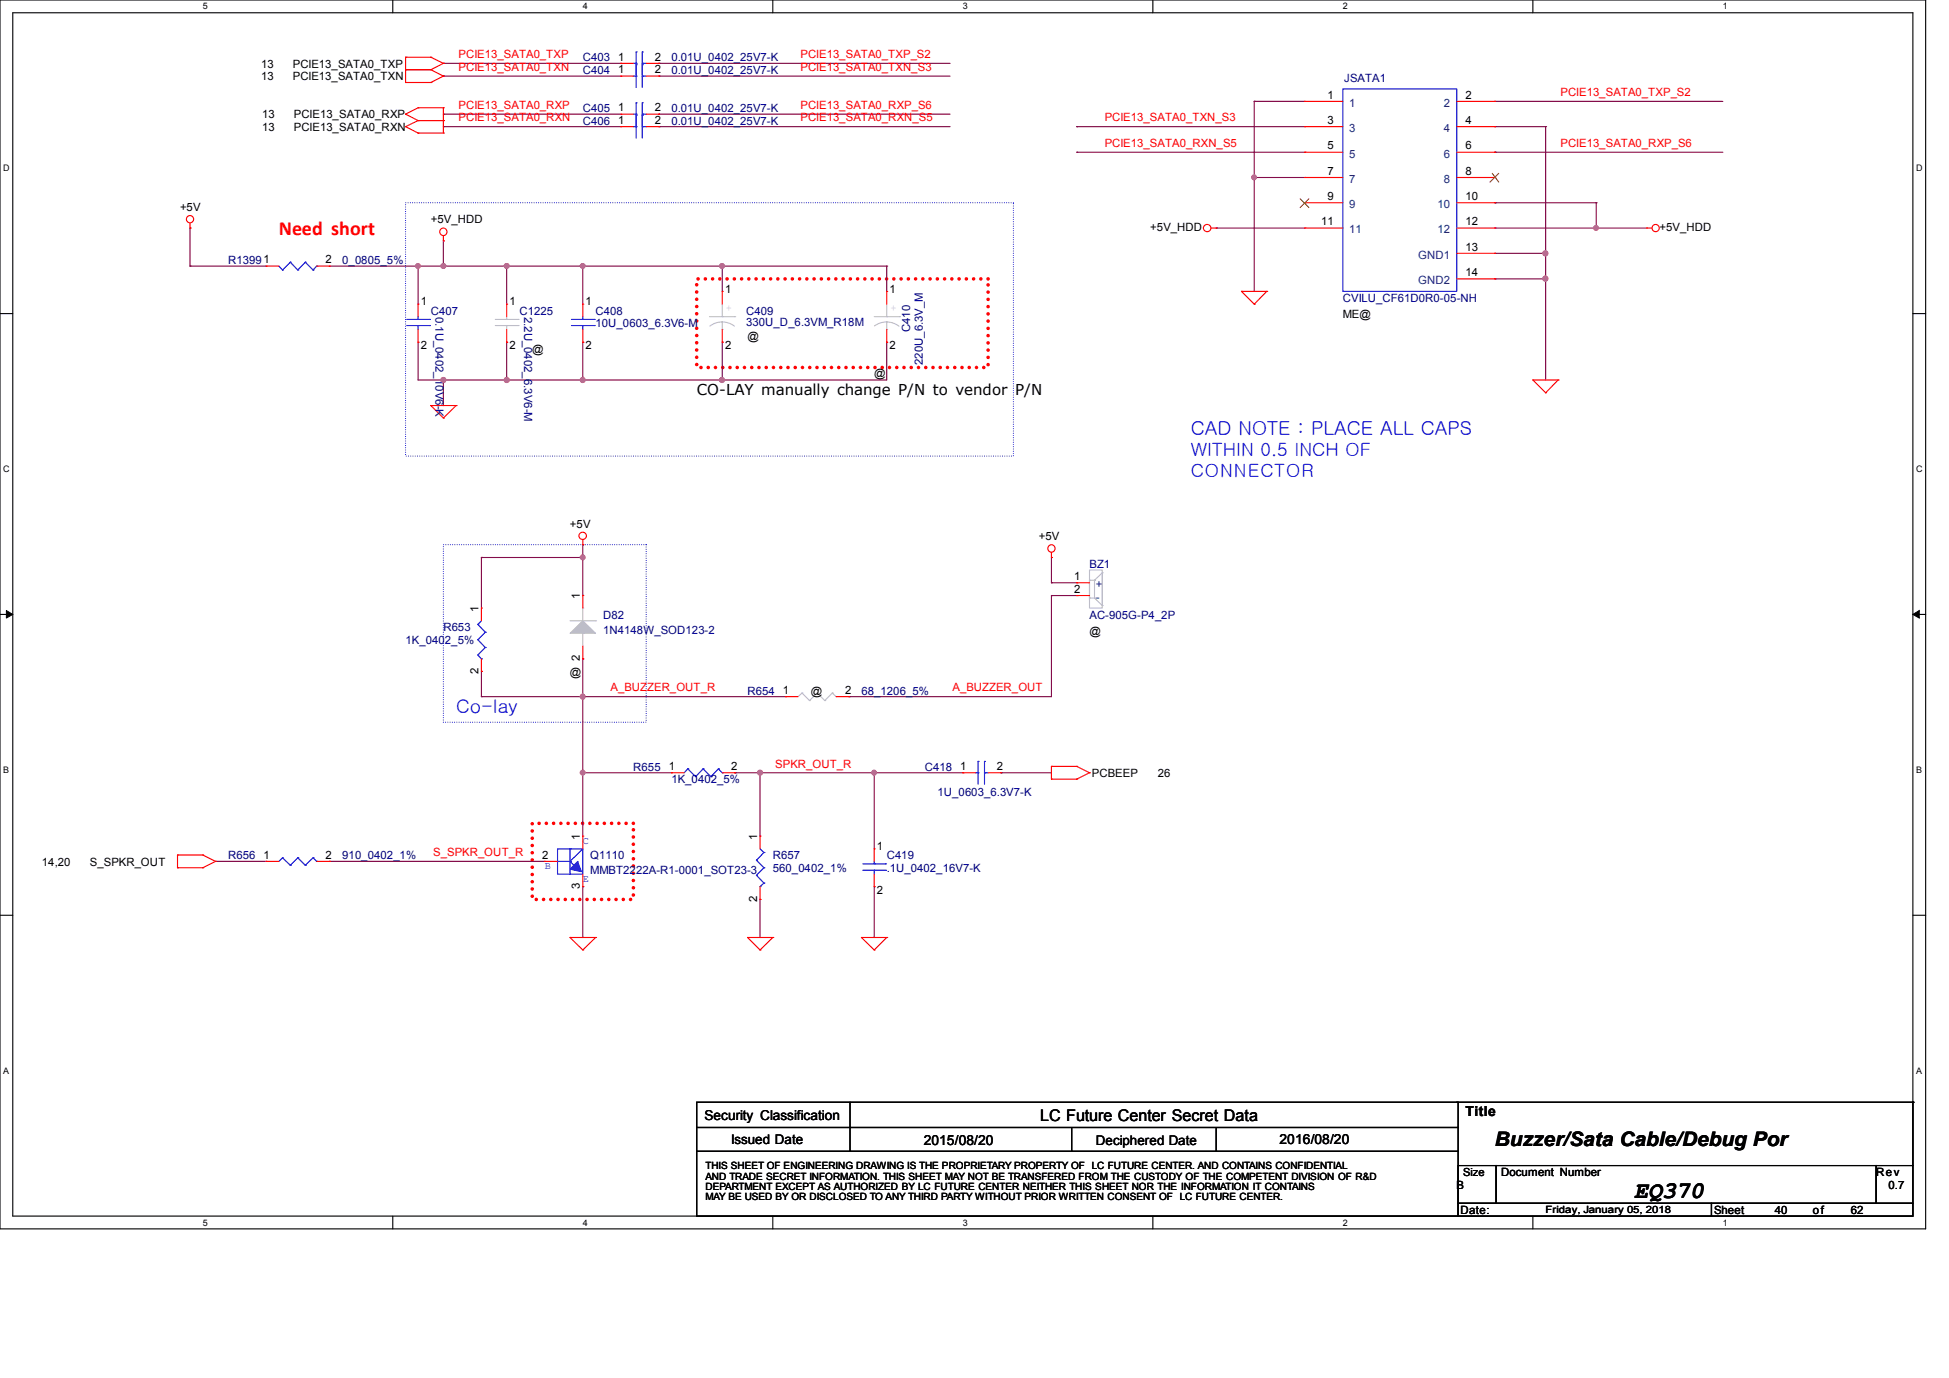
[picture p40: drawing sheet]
<svg xmlns="http://www.w3.org/2000/svg" width="297mm" height="210mm" viewBox="0 0 297 210" stroke-linecap="round" stroke-linejoin="round" font-family="sans-serif">
<defs><g id="words">
<text font-size="3.6" x="249" y="182.5">EQ370</text>
<text font-size="3" fill="#f00" x="42.5" y="35.8">Need short</text>
<text font-size="3" fill="#00f" x="181.5" y="66.3">CAD NOTE : PLACE ALL CAPS</text>
<text font-size="3" x="227.8" y="174.6">Buzzer/Sata Cable/Debug Por</text>
<text font-size="2.9" fill="#00f" x="69.5" y="108.6">Co-lay</text>
<g font-size="2.8" fill="#00f">
<text x="181.5" y="69.5">WITHIN 0.5 INCH OF</text>
<text x="181.5" y="72.7">CONNECTOR</text>
</g>
<text font-size="2.5" x="158.5" y="170.8">LC Future Center Secret Data</text>
<text font-size="2.3" x="106.2" y="60.2">CO-LAY manually change P/N to vendor P/N</text>
<g font-size="2.1">
<text x="107.4" y="170.6">Security Classification</text>
<text x="223.3" y="170.1">Title</text>
<text x="140.8" y="174.5">2015/08/20</text>
<text x="195" y="174.3">2016/08/20</text>
</g>
<g font-size="2">
<text x="111.4" y="174.3">Issued Date</text>
<text x="167" y="174.5">Deciphered Date</text>
</g>
<g font-size="1.7">
<text x="39.8" y="10.3">13</text>
<text x="44.6" y="10.3">PCIE13_SATA0_TXP</text>
<text x="94.2" y="9.2">1</text>
<text x="94.2" y="11.2">1</text>
<text x="99.8" y="9.2">2</text>
<text x="99.8" y="11.2">2</text>
<text x="39.8" y="12.2">13</text>
<text x="44.6" y="12.2">PCIE13_SATA0_TXN</text>
<text x="94.2" y="17">1</text>
<text x="99.8" y="17">2</text>
<text x="202.3" y="15">1</text>
<text x="223.3" y="15">2</text>
<text x="40" y="18">13</text>
<text x="40" y="20">13</text>
<text x="44.8" y="18">PCIE13_SATA0_RXP</text>
<text x="44.8" y="20">PCIE13_SATA0_RXN</text>
<text x="94.2" y="18.9">1</text>
<text x="99.8" y="18.9">2</text>
<text x="202.3" y="18.9">3</text>
<text x="202.3" y="22.8">5</text>
<text x="223.3" y="18.9">4</text>
<text x="223.3" y="22.8">6</text>
<text x="202.3" y="26.6">7</text>
<text x="223.3" y="26.6">8</text>
<text x="27.4" y="32.1">+5V</text>
<text x="65.7" y="34">+5V_HDD</text>
<text x="175.3" y="35.2">+5V_HDD</text>
<text x="201.3" y="34.3">11</text>
<text x="202.3" y="30.5">9</text>
<text x="223.3" y="30.5">10</text>
<text x="223.3" y="34.3">12</text>
<text x="252.9" y="35.2">+5V_HDD</text>
<text x="49.6" y="40.1">2</text>
<text x="223.3" y="38.2">13</text>
<text x="64.1" y="46.5">1</text>
<text x="77.6" y="46.5">1</text>
<text x="89.2" y="46.5">1</text>
<text x="110.5" y="44.6">1</text>
<text x="135.5" y="44.6">1</text>
<text x="223.3" y="42.1">14</text>
<text x="64.1" y="53.2">2</text>
<text x="77.6" y="53.2">2</text>
<text x="81.1" y="53.8">@</text>
<text x="89.2" y="53.2">2</text>
<text x="110.5" y="53.2">2</text>
<text x="113.9" y="51.8">@</text>
<text x="135.5" y="53.2">2</text>
<text x="204.6" y="48.5">ME@</text>
<text x="133.2" y="57.4">@</text>
<text x="86.9" y="80.4">+5V</text>
<text x="158.3" y="82.3">+5V</text>
<text x="163.7" y="88.4">1</text>
<text x="72.9" y="93.3" transform="rotate(-90 72.9 93.3)">1</text>
<text x="88.4" y="91.3" transform="rotate(-90 88.4 91.3)">1</text>
<text x="163.7" y="90.3">2</text>
<text x="88.4" y="100.8" transform="rotate(-90 88.4 100.8)">2</text>
<text x="166" y="96.8">@</text>
<text x="72.9" y="102.7" transform="rotate(-90 72.9 102.7)">2</text>
<text x="86.9" y="103">@</text>
<text x="119.3" y="105.7">1</text>
<text x="123.6" y="105.9">@</text>
<text x="128.8" y="105.7">2</text>
<text x="101.9" y="117.3">1</text>
<text x="111.4" y="117.3">2</text>
<text x="146.3" y="117.3">1</text>
<text x="151.9" y="117.3">2</text>
<text x="166.4" y="118.4">PCBEEP</text>
<text x="176.4" y="118.4">26</text>
<text x="6.4" y="131.9">14,20</text>
<text x="13.7" y="131.9">S_SPKR_OUT</text>
<text x="40.2" y="130.9">1</text>
<text x="49.6" y="130.9">2</text>
<text x="82.6" y="130.9">2</text>
<text x="88.4" y="128" transform="rotate(-90 88.4 128)">1</text>
<text x="115.4" y="128" transform="rotate(-90 115.4 128)">1</text>
<text x="133.6" y="129.5">1</text>
<text x="88.4" y="135.6" transform="rotate(-90 88.4 135.6)">3</text>
<text x="115.4" y="137.5" transform="rotate(-90 115.4 137.5)">2</text>
<text x="133.6" y="136.2">2</text>
<text x="223" y="179.2">Size</text>
<text x="228.8" y="179.2">Document Number</text>
<text x="285.9" y="179.2">Rev</text>
<text x="222" y="181.1">B</text>
<text x="222.6" y="185">Date:</text>
<text x="261.2" y="185">Sheet</text>
<text x="270.4" y="185">40</text>
<text x="276.3" y="185">of</text>
<text x="282" y="185">62</text>
<text x="287.8" y="181.1">0.7</text>
</g>
<g font-size="1.7" fill="#f00">
<text x="69.9" y="8.8">PCIE13_SATA0_TXP</text>
<text x="69.9" y="10.8">PCIE13_SATA0_TXN</text>
<text x="122" y="8.8">PCIE13_SATA0_TXP_S2</text>
<text x="122" y="10.8">PCIE13_SATA0_TXN_S3</text>
<text x="69.9" y="16.6">PCIE13_SATA0_RXP</text>
<text x="122" y="16.6">PCIE13_SATA0_RXP_S6</text>
<text x="237.8" y="14.6">PCIE13_SATA0_TXP_S2</text>
<text x="69.9" y="18.5">PCIE13_SATA0_RXN</text>
<text x="122" y="18.5">PCIE13_SATA0_RXN_S5</text>
<text x="168.3" y="22.4">PCIE13_SATA0_RXN_S5</text>
<text x="168.3" y="18.5">PCIE13_SATA0_TXN_S3</text>
<text x="237.8" y="22.4">PCIE13_SATA0_RXP_S6</text>
<text x="93" y="105.4">A_BUZZER_OUT_R</text>
<text x="145.1" y="105.4">A_BUZZER_OUT</text>
<text x="118.1" y="117">SPKR_OUT_R</text>
<text x="66" y="130.5">S_SPKR_OUT_R</text>
</g>
<g font-size="1.7" fill="#000080">
<text x="88.8" y="9.4">C403</text>
<text x="88.8" y="11.3">C404</text>
<text x="102.3" y="9.4">0.01U_0402_25V7-K</text>
<text x="102.3" y="11.3">0.01U_0402_25V7-K</text>
<text x="88.8" y="17.1">C405</text>
<text x="102.3" y="17.1">0.01U_0402_25V7-K</text>
<text x="204.8" y="12.4">JSATA1</text>
<text x="88.8" y="19">C406</text>
<text x="102.3" y="19">0.01U_0402_25V7-K</text>
<text x="34.8" y="40.2">R13991</text>
<text x="52.2" y="40.2">0_0805_5%</text>
<text x="65.7" y="48">C407</text>
<text x="79.2" y="48">C1225</text>
<text x="90.8" y="48">C408</text>
<text x="113.7" y="48">C409</text>
<text x="204.6" y="46">CVILU_CF61D0R0-05-NH</text>
<text x="66.4" y="48.3" transform="rotate(90 66.4 48.3)">0.1U_0402_10V6-K</text>
<text x="79.9" y="48.3" transform="rotate(90 79.9 48.3)">2.2U_0402_6.3V6-M</text>
<text x="90.8" y="49.9">10U_0603_6.3V6-M</text>
<text x="113.7" y="49.7">330U_D_6.3VM_R18M</text>
<text x="138.7" y="50.6" transform="rotate(-90 138.7 50.6)">C410</text>
<text x="140.6" y="55.6" transform="rotate(-90 140.6 55.6)">220U_6.3V_M</text>
<text x="166" y="86.6">BZ1</text>
<text x="91.9" y="94.3">D82</text>
<text x="166" y="94.3">AC-905G-P4_2P</text>
<text x="61.8" y="98.1">1K_0402_5%</text>
<text x="67.6" y="96.2">R653</text>
<text x="91.9" y="96.6">1N4148W_SOD123-2</text>
<text x="113.9" y="105.9">R654</text>
<text x="131.3" y="105.9">68_1206_5%</text>
<text x="96.5" y="117.4">R655</text>
<text x="102.3" y="119.4">1K_0402_5%</text>
<text x="140.9" y="117.4">C418</text>
<text x="142.9" y="121.3">1U_0603_6.3V7-K</text>
<text x="34.8" y="131">R656</text>
<text x="52.2" y="131">910_0402_1%</text>
<text x="89.9" y="131">Q1110</text>
<text x="117.8" y="131">R657</text>
<text x="135.1" y="131">C419</text>
<text x="89.9" y="133.3">MMBT2222A-R1-0001_SOT23-3</text>
<text x="117.8" y="132.9">560_0402_1%</text>
<text x="135.1" y="132.9">.1U_0402_16V7-K</text>
</g>
<g font-size="1.7" fill="#004080">
<text x="205.6" y="16.3">1</text>
<text x="220" y="16.3">2</text>
<text x="205.6" y="20.1">3</text>
<text x="220" y="20.1">4</text>
<text x="205.6" y="24">5</text>
<text x="205.6" y="27.9">7</text>
<text x="220" y="24">6</text>
<text x="220" y="27.9">8</text>
<text x="205.6" y="31.7">9</text>
<text x="205.6" y="35.6">11</text>
<text x="219.1" y="31.7">10</text>
<text x="219.1" y="35.6">12</text>
<text x="216.1" y="39.4">GND1</text>
<text x="216.1" y="43.3">GND2</text>
<text x="167" y="89.6">+</text>
<text x="167" y="91.6">-</text>
</g>
<g font-size="1.6" fill="#00f">
<text x="88.8" y="128.7">C</text>
<text x="83" y="132.5">B</text>
<text x="88.8" y="134.5">E</text>
</g>
<g font-size="1.5">
<text x="107.5" y="178.2">THIS SHEET OF ENGINEERING DRAWING IS THE PROPRIETARY PROPERTY OF LC FUTURE CENTER. AND CONTAINS CONFIDENTIAL</text>
<text x="107.5" y="179.8">AND TRADE SECRET INFORMATION. THIS SHEET MAY NOT BE TRANSFERED FROM THE CUSTODY OF THE COMPETENT DIVISION OF R&amp;D</text>
<text x="107.5" y="181.4">DEPARTMENT EXCEPT AS AUTHORIZED BY LC FUTURE CENTER NEITHER THIS SHEET NOR THE INFORMATION IT CONTAINS</text>
<text x="107.5" y="182.9">MAY BE USED BY OR DISCLOSED TO ANY THIRD PARTY WITHOUT PRIOR WRITTEN CONSENT OF LC FUTURE CENTER.</text>
<text x="235.5" y="184.8">Friday, January 05, 2018</text>
</g>
<g font-size="1.4">
<text x="30.9" y="1.4">5</text>
<text x="88.8" y="1.4">4</text>
<text x="146.7" y="1.4">3</text>
<text x="204.6" y="1.4">2</text>
<text x="262.6" y="1.4">1</text>
<text x=".5" y="26.1">D</text>
<text x="292" y="26.1">D</text>
<text x=".5" y="71.9">C</text>
<text x="292" y="71.9">C</text>
<text x=".5" y="117.8">B</text>
<text x="292" y="117.8">B</text>
<text x=".5" y="163.6">A</text>
<text x="292" y="163.6">A</text>
<text x="30.9" y="186.8">5</text>
<text x="88.8" y="186.8">4</text>
<text x="146.7" y="186.8">3</text>
<text x="204.6" y="186.8">2</text>
<text x="262.6" y="186.8">1</text>
</g>
</g></defs>
<path d="M0 0h293.4v187.3h-293.4zM1.9 1.9h289.6v183.4h-289.6z" fill="none" stroke="#000" stroke-width=".17"/>
<g fill="#fff">
<path d="M30.9 .2h.8v1.5h-.8z"/>
<path d="M30.9 185.5h.8v1.6h-.8z"/>
</g>
<path d="M59.9 0v1.9M59.9 185.3v2" fill="none" stroke="#000" stroke-width=".17"/>
<g fill="#fff">
<path d="M88.8 .2h.8v1.5h-.8z"/>
<path d="M88.8 185.5h.8v1.6h-.8z"/>
</g>
<path d="M117.8 0v1.9M117.8 185.3v2" fill="none" stroke="#000" stroke-width=".17"/>
<g fill="#fff">
<path d="M146.7 .2h.8v1.5h-.8z"/>
<path d="M146.7 185.5h.8v1.6h-.8z"/>
</g>
<path d="M175.7 0v1.9M175.7 185.3v2" fill="none" stroke="#000" stroke-width=".17"/>
<g fill="#fff">
<path d="M204.6 .2h.8v1.5h-.8z"/>
<path d="M204.6 185.5h.8v1.6h-.8z"/>
</g>
<path d="M233.6 0v1.9M233.6 185.3v2" fill="none" stroke="#000" stroke-width=".17"/>
<g fill="#fff">
<path d="M262.6 .2h.7v1.5h-.7z"/>
<path d="M262.6 185.5h.7v1.6h-.7z"/>
<path d="M.5 24.8h1v1.6h-1z"/>
<path d="M292 24.8h1v1.6h-1z"/>
<path d="M.5 70.7h1v1.5h-1z"/>
<path d="M292 70.7h1v1.5h-1z"/>
</g>
<path d="M0 47.8h1.9M291.5 47.8h1.9" fill="none" stroke="#000" stroke-width=".17"/>
<g fill="#fff">
<path d="M.5 116.5h.9v1.6h-.9z"/>
<path d="M292 116.5h.9v1.6h-.9z"/>
</g>
<path d="M0 93.6h1.9M291.5 93.6h1.9" fill="none" stroke="#000" stroke-width=".17"/>
<path d="M1 93l.9 .6-.9 .6zM291.5 93.6l1-.6v1.2z" fill="#000" stroke="#000" stroke-width=".15"/>
<g fill="#fff">
<path d="M.5 162.4h.9v1.5h-.9z"/>
<path d="M292 162.4h.9v1.5h-.9z"/>
</g>
<g fill="none" stroke="#000" stroke-width=".17">
<path d="M0 139.5h1.9M291.5 139.5h1.9M106.2 168h116v3.8h-116zM106.2 171.8h116v3.7h-116zM106.2 175.5h116v9.8h-116zM129.5 171.8h.1M129.5 175.5h.1M129.5 168v7.5M163.3 175.5h.1M163.3 171.8v3.7M185.3 175.5h.1M185.3 171.8v3.7"/>
<path d="M222 168h69.5M222.2 177.6h5.8v5.8h-5.8zM228 177.6h57.9v5.8h-57.9zM285.9 177.6h5.6v5.8h-5.6zM291.5 168h.1M291.5 168v9.6M222.2 183.4h38.6v1.9h-38.6zM260.8 183.4h30.7v1.9h-30.7z"/>
</g>
<path d="M106.2 42.5h44.4v13.5h-44.4zM81.1 125.5h15.4v11.6h-15.4z" fill="none" stroke="#f00" stroke-width=".55" stroke-dasharray="0 1.1"/>
<path d="M61.8 30.9h92.6v38.6h-92.6zM67.6 83h30.9v27.1h-30.9z" fill="none" stroke="#00f" stroke-width=".17" stroke-dasharray="0 .3"/>
<g fill="none" stroke="#800040" stroke-width=".17">
<path d="M67.6 9.7h.1M67.6 11.6h.1M67.6 17.4h.1M67.6 19.3h.1M67.6 9.7h27M67.6 11.6h27M67.6 17.4h27M67.6 19.3h27M100.4 9.7h44.4M100.4 11.6h44.4M100.4 17.4h44.4M100.4 19.3h44.4"/>
<path d="M100.4 9.7h.1M100.4 11.6h.1M100.4 17.4h.1M100.4 19.3h.1M164.1 19.3h.1M164.1 19.3h34.7M191.1 15.5h.1M191.1 15.5v28.9M191.1 15.5h7.7M227.8 15.5h.1M227.8 19.3h.1M227.8 19.3h7.7"/>
<path d="M227.8 15.5h34.7M235.5 19.3h.1M235.5 19.3v38.6M29 34.8h.1M29 34.8v5.8M67.6 36.7h.1M67.6 36.7v3.9M164.1 23.2h.1M164.1 23.2h34.7M185.3 34.8h.1M185.3 34.8h13.5M191.1 27h.1"/>
<path d="M191.1 27h7.7M227.8 23.2h.1M227.8 30.9h.1M227.8 34.8h.1M227.8 38.6h.1M227.8 38.6h7.7M227.8 34.8h23.1M227.8 30.9h15.4M227.8 23.2h34.7M235.5 38.6h.1M243.2 34.8h.1M243.2 30.9h.1"/>
<path d="M243.2 30.9v3.9M29 40.6h.1M29 40.6h11.6M50.2 40.6h84.9M63.7 40.6h.1M63.7 52.2h.1M63.7 40.6v5.8M63.7 52.2v5.7h71.4v-5.7M67.6 40.6h.1M67.6 57.9h.1M67.6 57.9v3.9M77.2 40.6h.1"/>
<path d="M77.2 57.9h.1M77.2 52.2h.1M77.2 40.6v5.8M77.2 52.2v5.7M88.8 40.6h.1M88.8 52.2h.1M88.8 57.9h.1M88.8 40.6v5.8M88.8 52.2v5.7M110.1 40.6h.1M110.1 52.2h.1M110.1 57.9h.1"/>
<path d="M110.1 40.6v3.8M110.1 52.2v5.7M135.1 40.6h.1M135.1 52.2h.1M135.1 40.6v3.8M227.8 42.5h.1M227.8 42.5h7.7M235.5 42.5h.1M73.4 85h.1M73.4 85v7.7M73.4 85h15.4M88.8 83h.1"/>
<path d="M88.8 85h.1M88.8 83v7.8M160.2 90.8h.1M160.2 88.8h.1M160.2 85h.1M160.2 90.8v15.4h-30.8M160.2 85v3.8M160.2 88.8h3.9M160.2 90.8h3.9M73.4 106.2h.1M73.4 102.3h.1M73.4 102.3v3.9"/>
<path d="M73.4 106.2h46.3M88.8 100.4h.1M88.8 117.8h.1M88.8 106.2h.1M88.8 100.4v27M88.8 117.8h13.5M112 117.8h34.7M112 117.8h.1M115.8 117.8h.1M115.8 117.8v9.6M129.4 106.2h.1M133.2 117.8h.1"/>
<path d="M133.2 117.8v11.6M152.5 117.8h.1M152.5 117.8h7.7M32.8 131.3h.1M32.8 131.3h7.8M50.2 131.3h32.8M50.2 131.3h.1M88.8 135.1h.1M88.8 135.1v7.8M115.8 137.1h.1M115.8 137.1v5.8M133.2 135.1h.1"/>
<path d="M133.2 135.1v7.8"/>
</g>
<g fill="#f0f" stroke="#f0f" stroke-width=".17">
<circle cx="63.7" cy="40.5" r=".36"/>
<circle cx="88.8" cy="40.5" r=".36"/>
<circle cx="110" cy="40.5" r=".37"/>
<circle cx="88.8" cy="117.7" r=".36"/>
<circle cx="115.8" cy="117.7" r=".37"/>
<circle cx="133.2" cy="117.7" r=".36"/>
<circle cx="88.8" cy="106.2" r=".37"/>
<circle cx="88.8" cy="84.9" r=".36"/>
<circle cx="110" cy="57.9" r=".38"/>
<circle cx="67.6" cy="40.5" r=".37"/>
<circle cx="77.2" cy="40.5" r=".37"/>
<circle cx="67.6" cy="57.9" r=".38"/>
<circle cx="77.2" cy="57.9" r=".38"/>
<circle cx="88.8" cy="57.9" r=".37"/>
<circle cx="191.1" cy="27" r=".36"/>
<circle cx="243.2" cy="34.7" r=".36"/>
<circle cx="235.5" cy="42.5" r=".38"/>
<circle cx="235.5" cy="38.6" r=".38"/>
</g>
<g fill="none" stroke="#f00" stroke-width=".17">
<path d="M61.8 10.6h.1M61.8 8.7h.1M61.8 12.6h.1M61.8 17.4h.1M61.8 19.3h.1M61.8 8.7h3.9M61.8 10.6h3.9M61.8 8.7v3.9M61.8 17.4l1.9 1M61.8 19.3l1.9 1M61.8 12.6h3.9M63.7 16.4l-1.9 1"/>
<path d="M63.7 18.4l-1.9 .9M63.7 16.4h.1M63.7 18.4h.1M63.7 16.4h3.9M63.7 18.4h3.9M65.7 8.7h.1M65.7 10.6h.1M65.7 12.6h.1M65.7 8.7l1.9 1M65.7 10.6l1.9 1M67.6 9.7h.1M67.6 11.6h.1"/>
<path d="M67.6 16.4h.1M67.6 18.4h.1M67.6 9.7l-1.9 .9M67.6 11.6l-1.9 1M67.6 16.4v3.9M94.6 17.4h.1M94.6 9.7h.1M94.6 19.3h.1M94.6 11.6h.1M94.6 17.4h1.9M94.6 9.7h1.9M94.6 19.3h1.9"/>
<path d="M94.6 11.6h1.9M98.5 17.4h1.9M98.5 9.7h1.9M98.5 19.3h1.9M98.5 11.6h1.9M100.4 17.4h.1M100.4 9.7h.1M100.4 19.3h.1M100.4 11.6h.1M198.8 15.5h.1M198.8 19.3h.1M198.8 15.5h5.8"/>
<path d="M198.8 19.3h5.8M222 15.5h5.8M222 19.3h5.8M227.8 15.5h.1M227.8 19.3h.1M29 34.8h.1M29 34v.8M63.7 20.3h.1M63.7 20.3h3.9M67.6 20.3h.1M67.6 36.7h.1M67.6 35.9v.8"/>
<path d="M184.6 34.8h.7M185.3 34.8h.1M198.8 23.2h.1M198.8 27h.1M198.8 30.9h.1M198.8 34.8h.1M198.8 34.8h5.8M198.8 23.2h5.8M198.8 27h5.8M198.8 30.9h5.8M222 34.8h5.8M222 23.2h5.8"/>
<path d="M222 27h5.8M222 30.9h5.8M222 38.6h5.8M227.8 23.2h.1M227.8 27h.1M227.8 30.9h.1M227.8 34.8h.1M227.8 38.6h.1M250.9 34.8h.1M250.9 34.8h.8M40.6 40.6h.1M40.6 40.6h1.9"/>
<path d="M48.3 40.6h1.9M50.2 40.6h.1M63.7 46.4h.1M63.7 52.2h.1M63.7 46.4v1.9M63.7 50.2v2M77.2 46.4h.1M77.2 52.2h.1M77.2 46.4v1.9M77.2 50.2v2M88.8 46.4h.1M88.8 52.2h.1"/>
<path d="M88.8 46.4v1.9M88.8 50.2v2M110.1 44.4h.1M110.1 52.2h.1M110.1 44.4v2M110.1 50.2v2M135.1 44.4h.1M135.1 52.2h.1M135.1 44.4v2M135.1 50.2v2M189.2 44.4h.1M189.2 44.4h3.8"/>
<path d="M189.2 44.4l1.9 2M191.1 46.4h.1M193 44.4h.1M193 44.4l-1.9 2M222 42.5h5.8M227.8 42.5h.1M233.6 57.9h.1M233.6 57.9h3.8M233.6 57.9l1.9 2M235.5 59.9h.1M237.4 57.9h.1M237.4 57.9l-1.9 2"/>
<path d="M65.7 61.8h.1M65.7 61.8h3.8M65.7 61.8l1.9 1.9M67.6 63.7h.1M69.5 61.8h.1M69.5 61.8l-1.9 1.9M73.4 92.7h.1M73.4 92.7v1.9M88.8 83h.1M88.8 90.8h.1M88.8 82.3v.7M88.8 90.8v1.9"/>
<path d="M88.8 98.5v1.9M160.2 85h.1M160.2 84.2v.8M164.1 88.8h.1M164.1 90.8h.1M164.1 88.8h1.9M164.1 90.8h1.9M73.4 102.3h.1M73.4 100.4v1.9M88.8 100.4h.1M102.3 117.8h.1M102.3 117.8h2"/>
<path d="M110.1 117.8h1.9M112 117.8h.1M119.7 106.2h.1M119.7 106.2h1.9M127.4 106.2h2M129.4 106.2h.1M146.7 117.8h.1M146.7 117.8h2M150.6 117.8h1.9M152.5 117.8h.1M160.2 118.7h.1M160.2 116.8h.1"/>
<path d="M160.2 116.8h3.9M160.2 116.8v1.9M160.2 118.7h3.9M164.1 116.8h.1M164.1 118.7h.1M164.1 116.8l1.9 1M166 117.8h.1M166 117.8l-1.9 .9M27 132.2h3.9M27 132.2h.1M27 130.3h.1M27 130.3h3.9"/>
<path d="M27 130.3v1.9M30.9 130.3h.1M30.9 132.2h.1M30.9 130.3l1.9 1M32.8 131.3h.1M32.8 131.3l-1.9 .9M40.6 131.3h.1M40.6 131.3h1.9M48.3 131.3h1.9M50.2 131.3h.1M83 131.3h.1M83 131.3h2"/>
<path d="M88.8 127.4h.1M88.8 135.1h.1M88.8 127.4v2M88.8 133.2v1.9M115.8 127.4h.1M115.8 137.1h.1M115.8 127.4v2M115.8 135.1v2M133.2 129.4h.1M133.2 135.1h.1M133.2 129.4v1.9M133.2 133.2v1.9"/>
<path d="M86.9 142.9h.1M86.9 142.9h3.9M86.9 142.9l1.9 1.9M88.8 144.8h.1M90.8 142.9h.1M90.8 142.9l-2 1.9M113.9 142.9h.1M113.9 142.9h3.9M113.9 142.9l1.9 1.9M115.8 144.8h.1M117.8 142.9h.1M117.8 142.9l-2 1.9"/>
<path d="M131.3 142.9h.1M131.3 142.9h3.8M131.3 142.9l1.9 1.9M133.2 144.8h.1M135.1 142.9h.1M135.1 142.9l-1.9 1.9"/>
<circle cx="29" cy="33.4" r=".55"/>
<circle cx="67.6" cy="35.3" r=".56"/>
<circle cx="184" cy="34.8" r=".56"/>
<circle cx="252.3" cy="34.8" r=".55"/>
<circle cx="88.8" cy="81.7" r=".56"/>
<circle cx="160.2" cy="83.6" r=".56"/>
</g>
<g fill="none" stroke="#c0c0c0" stroke-width=".17">
<path d="M75.5 49.6h3.4M75.5 48.7h3.4M77.2 48.7h.1M77.2 49.6h.1M77.2 48.3v.4M77.2 49.6v.6M78.9 49.6h.1M78.9 48.7h.1M108.1 48.3h3.9M110.1 48.3h.1M110.1 49.1l-.9 .1-1 .5M110.1 50.2h.1"/>
<path d="M110.1 46.4v1.9M110.1 49.1v1.1M110.1 49.1l1.1 .2 .7 .4M112 48.3h.1M133.2 48.3h3.9M135.1 48.3h.1M135.1 49.1l-.8 .1-1 .5M135.1 50.2h.1M135.1 46.4v1.9M135.1 49.1v1.1M135.1 49.1l1.2 .2 .7 .4M137.1 48.3h.1"/>
<path d="M86.9 94.6h3.9M88.8 96.5h.1M88.8 92.7h.1M88.8 92.7v1.9M88.8 96.5v2M90.8 94.6h.1M166 86.9h2v5.8h-2zM166 91.1h.1M166 88.4h.1M166 88.4v2.7M166 91.1h.8M166 88.4h.8"/>
<path d="M166.8 91.1h.1M166.8 88.4h.1M166.8 88.4v2.7M166.8 91.1l1.2 1.2M168 92.3h.1M168 87.3h.1M168 87.3v5M168 87.3l-1.2 1.1M122.2 105.6l-.6 .6M122.2 105.6h.1M122.2 105.6l1.2 1.2M123.4 106.8h.1"/>
<path d="M124.5 105.6l-1.1 1.2M124.5 105.6h.1M124.5 105.6l1.2 1.2M125.7 106.8h.1M126.8 105.6l-1.1 1.2M126.8 105.6h.1M126.8 105.6l.6 .6M127.4 106.2h.1"/>
</g>
<path d="M86.9 96.5l1.9-1.9 2 1.9z" fill="#c0c0c0" stroke="#c0c0c0" stroke-width=".17"/>
<g fill="none" stroke="#00f" stroke-width=".17">
<path d="M96.5 17.4h.4M96.5 9.7h.4M96.5 19.3h.4M96.5 11.6h.4M96.9 17.4h.1M96.9 15.7h.1M96.9 9.7h.1M96.9 7.9h.1M96.9 19.3h.1M96.9 17.6h.1M96.9 11.6h.1M96.9 9.9h.1"/>
<path d="M96.9 7.9v5.4M96.9 15.7v5.3M97.9 15.7h.1M97.9 17.4h.1M97.9 7.9h.1M97.9 9.7h.1M97.9 17.6h.1M97.9 19.3h.1M97.9 9.9h.1M97.9 11.6h.1M97.9 7.9v5.4M97.9 15.7v5.3"/>
<path d="M97.9 17.4h.6M97.9 9.7h.6M97.9 19.3h.6M97.9 11.6h.6M204.6 13.5h17.4v30.9h-17.4zM44.2 40l-1.1 1.1M44.2 40h.1M44.2 40l1.2 1.1M46.5 40l-1.1 1.1M46.5 40h.1M46.5 40l1.2 1.1M42.5 40.6l.6 .5"/>
<path d="M43.1 41.1h.1M45.4 41.1h.1M47.7 41.1h.1M48.3 40.6l-.6 .5M48.3 40.6h.1M62 49.6h3.4M62 48.7h3.4M63.7 48.7h.1M63.7 49.6h.1M63.7 48.3v.4M63.7 49.6v.6M65.4 49.6h.1"/>
<path d="M65.4 48.7h.1M87.1 49.6h3.4M87.1 48.7h3.4M88.8 48.7h.1M88.8 49.6h.1M88.8 48.3v.4M88.8 49.6v.6M90.5 49.6h.1M90.5 48.7h.1M72.8 95.2h.1M72.8 97.5h.1M72.8 99.8h.1"/>
<path d="M72.8 95.2l1.2 1.1M72.8 97.5l1.2 1.2M72.8 99.8l.6 .6M73.4 94.6l-.6 .6M74 96.3h.1M74 98.7h.1M74 96.3l-1.2 1.2M74 98.7l-1.2 1.1M73.4 100.4h.1M104.8 117.2l-.5 .6M104.8 117.2h.1M104.8 117.2l1.2 1.2"/>
<path d="M106 118.4h.1M107.1 117.2l-1.1 1.2M107.1 117.2h.1M107.1 117.2l1.2 1.2M108.3 118.4h.1M109.5 117.2l-1.2 1.2M109.5 117.2h.1M109.5 117.2l.6 .6M110.1 117.8h.1M148.7 117.8h.3M149 117.8h.1M149 116h.1"/>
<path d="M149 116v3.5M150 116h.1M150 117.8h.1M150 116v3.5M150 117.8h.6M43.1 130.7l-.6 .6M43.1 130.7h.1M43.1 130.7l1.1 1.2M44.2 131.9h.1M45.4 130.7l-1.2 1.2M45.4 130.7h.1M45.4 130.7l1.1 1.2"/>
<path d="M46.5 131.9h.1M47.7 130.7l-1.2 1.2M47.7 130.7h.1M47.7 130.7l.6 .6M48.3 131.3h.1M85 129.4h3.8v3.8h-3.8zM85 131.3h1.9M86.9 129.4h.1M86.9 131.3h.1M86.9 129.4v3.8M86.9 131.3l.9 .9M88.8 129.4l-1.9 1.9"/>
<path d="M115.3 131.1h.1M115.3 133.4h.1M115.3 131.1l1.1 1.1M115.3 133.4l1.1 1.2M115.8 135.1h.1M115.8 129.4l.6 .5M116.4 129.9h.1M116.4 132.2h.1M116.4 134.6h.1M116.4 129.9l-1.1 1.2M116.4 132.2l-1.1 1.2M116.4 134.6l-.6 .5"/>
<path d="M131.5 132.6h3.5M131.5 131.7h3.5M133.2 131.7h.1M133.2 132.6h.1M133.2 131.3v.4M133.2 132.6v.6M135 132.6h.1M135 131.7h.1"/>
</g>
<path d="M198.1 30.3l1.4 1.4M199.5 30.3l-1.4 1.4M227.4 26.4l1 1.4M228.4 26.4l-1.4 1.4" fill="none" stroke="#804000" stroke-width=".15"/>
<path d="M86.9 132.5l1.1-1.2 .6 1.5z" fill-rule="evenodd" fill="#00f" stroke="#00f" stroke-width=".17"/>
<use href="#words"/>
</svg>
